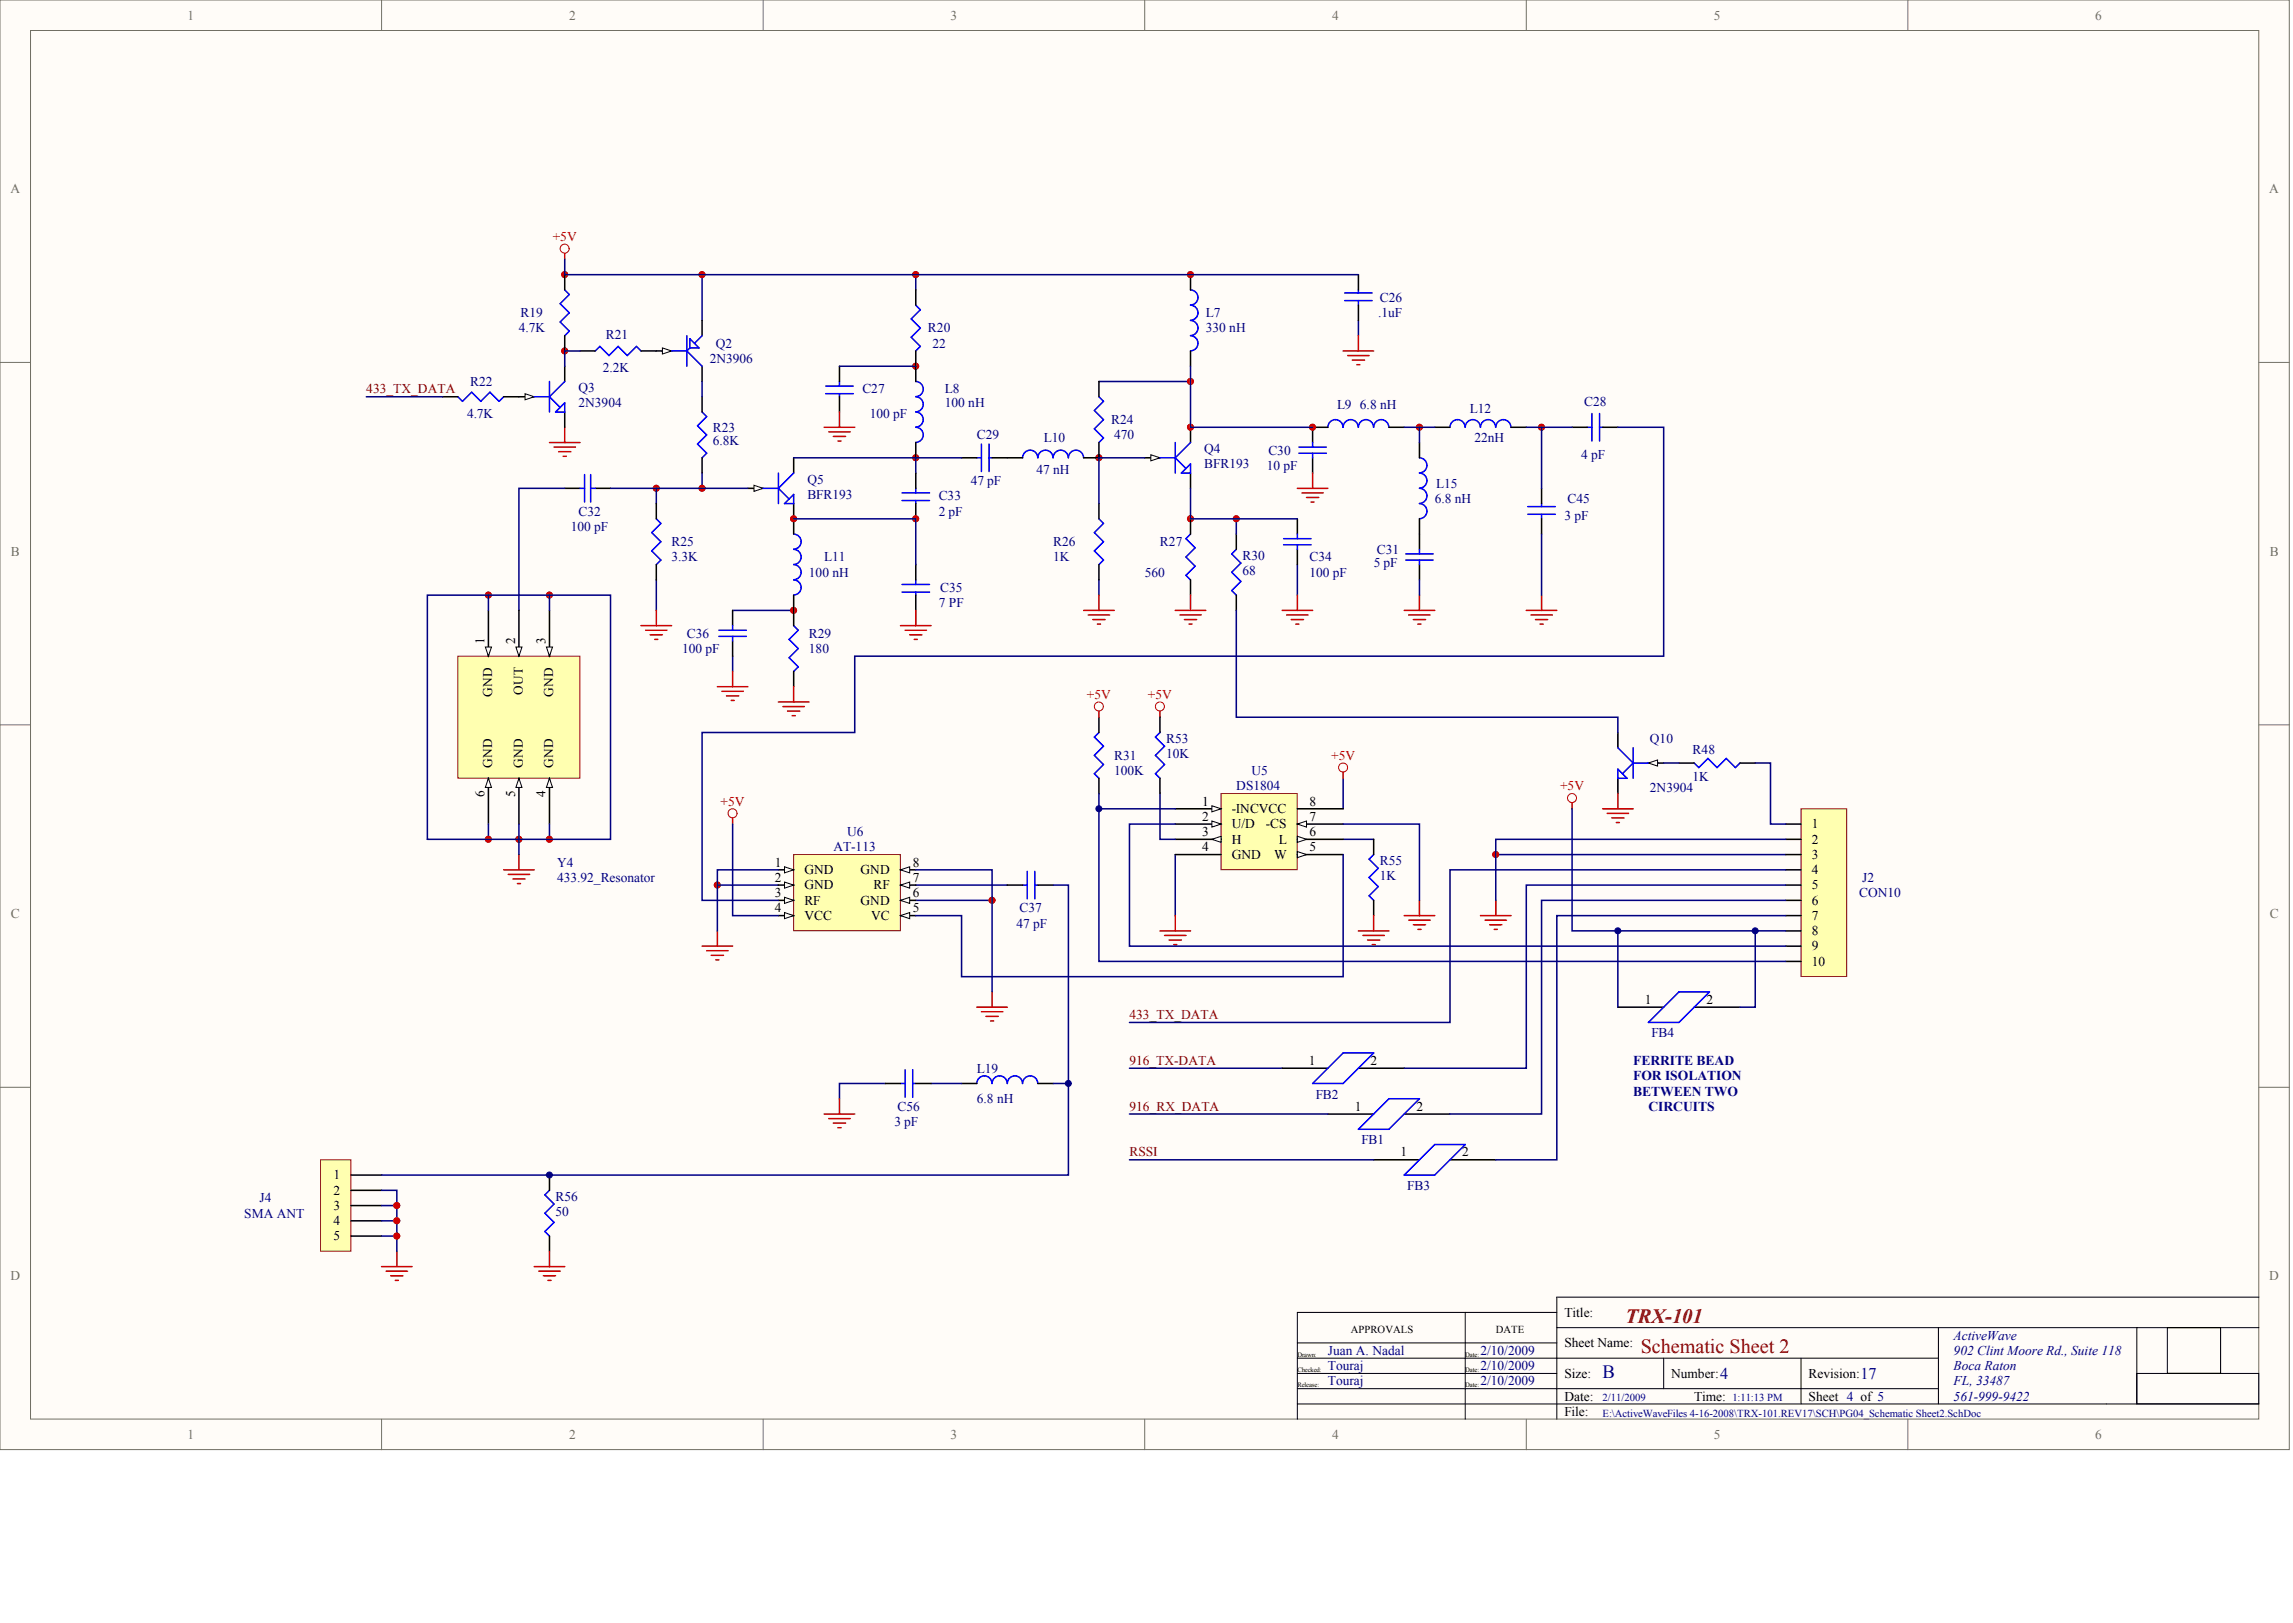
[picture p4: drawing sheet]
<svg xmlns="http://www.w3.org/2000/svg" width="840mm" height="594mm" viewBox="0 0 840 594" stroke-linecap="round" stroke-linejoin="round" font-family="sans-serif">
<defs><g id="words">
<text font-size="7.5" fill="#800000" x="595.2" y="484.3">TRX-101</text>
<text font-size="7.4" fill="#800000" x="600.8" y="495.3">Schematic Sheet 2</text>
<text font-size="6.9" fill="#000080" x="586.8" y="504.4">B</text>
<g font-size="6" fill="#000080">
<text x="629.9" y="504.8">4</text>
<text x="681.3" y="504.8">17</text>
</g>
<g font-size="5" fill="#000080">
<text x="598" y="389.9">FERRITE BEAD</text>
<text x="598" y="395.4">FOR ISOLATION</text>
<text x="598" y="401">BETWEEN TWO</text>
<text x="603.6" y="406.6">CIRCUITS</text>
</g>
<g font-size="4.9" fill="#716f64">
<text x="68.6" y="7.2">1</text>
<text x="208.3" y="7.2">2</text>
<text x="348.1" y="7.2">3</text>
<text x="487.8" y="7.2">4</text>
<text x="627.5" y="7.2">5</text>
<text x="767.2" y="7.2">6</text>
<text x="3.8" y="70.7">A</text>
<text x="830.9" y="70.7">A</text>
<text x="4" y="203.3">B</text>
<text x="831.1" y="203.3">B</text>
<text x="4" y="336">C</text>
<text x="831.1" y="336">C</text>
<text x="3.8" y="468.7">D</text>
<text x="830.9" y="468.7">D</text>
<text x="68.6" y="526.7">1</text>
<text x="208.3" y="526.7">2</text>
<text x="348.1" y="526.7">3</text>
<text x="487.8" y="526.7">4</text>
<text x="627.5" y="526.7">5</text>
<text x="767.2" y="526.7">6</text>
</g>
<g font-size="4.9" fill="#bf0000">
<text x="202.4" y="88.2">+5V</text>
<text x="398" y="255.7">+5V</text>
<text x="420.3" y="255.7">+5V</text>
<text x="487.4" y="278.1">+5V</text>
<text x="571.2" y="289.3">+5V</text>
<text x="263.8" y="294.8">+5V</text>
</g>
<g font-size="4.9" fill="#000080">
<text x="505.2" y="110.5">C26</text>
<text x="190.6" y="116.1">R19</text>
<text x="441.5" y="116.1">L7</text>
<text x="504.7" y="116.1">.1uF</text>
<text x="190" y="121.7">4.7K</text>
<text x="221.9" y="123.9">R21</text>
<text x="339.8" y="121.7">R20</text>
<text x="441.5" y="121.7">330 nH</text>
<text x="262.1" y="127.3">Q2</text>
<text x="341.5" y="127.3">22</text>
<text x="220.8" y="136.2">2.2K</text>
<text x="259.9" y="132.9">2N3906</text>
<text x="172.1" y="141.2">R22</text>
<text x="211.8" y="143.5">Q3</text>
<text x="211.8" y="149">2N3904</text>
<text x="315.8" y="144">C27</text>
<text x="345.9" y="144">L8</text>
<text x="345.9" y="149">100 nH</text>
<text x="489.6" y="149.6">L9</text>
<text x="498" y="149.6">6.8 nH</text>
<text x="580.1" y="148.5">C28</text>
<text x="171" y="153">4.7K</text>
<text x="318.6" y="153">100 pF</text>
<text x="406.9" y="155.2">R24</text>
<text x="538.2" y="151.3">L12</text>
<text x="261" y="158">R23</text>
<text x="357.7" y="160.8">C29</text>
<text x="382.3" y="161.9">L10</text>
<text x="408" y="160.8">470</text>
<text x="539.9" y="161.9">22nH</text>
<text x="261" y="163">6.8K</text>
<text x="441" y="165.8">Q4</text>
<text x="464.4" y="166.4">C30</text>
<text x="379.5" y="173.6">47 nH</text>
<text x="441" y="171.4">BFR193</text>
<text x="463.9" y="172">10 pF</text>
<text x="579" y="168">4 pF</text>
<text x="295.6" y="177">Q5</text>
<text x="355.4" y="177.5">47 pF</text>
<text x="525.9" y="178.7">L15</text>
<text x="295.6" y="182.6">BFR193</text>
<text x="343.7" y="183.1">C33</text>
<text x="525.3" y="184.2">6.8 nH</text>
<text x="574" y="184.2">C45</text>
<text x="211.8" y="188.7">C32</text>
<text x="343.7" y="188.7">2 pF</text>
<text x="572.8" y="190.4">3 pF</text>
<text x="209" y="194.3">100 pF</text>
<text x="245.9" y="199.9">R25</text>
<text x="385.6" y="199.9">R26</text>
<text x="424.7" y="199.9">R27</text>
<text x="504.1" y="202.7">C31</text>
<text x="245.9" y="205.5">3.3K</text>
<text x="301.8" y="205.5">L11</text>
<text x="385.6" y="205.5">1K</text>
<text x="454.9" y="204.9">R30</text>
<text x="479.5" y="205.5">C34</text>
<text x="503" y="207.7">5 pF</text>
<text x="296.2" y="211.1">100 nH</text>
<text x="419.2" y="211.1">560</text>
<text x="454.9" y="210.5">68</text>
<text x="479.5" y="211.1">100 pF</text>
<text x="344.3" y="216.6">C35</text>
<text x="343.7" y="222.2">7 PF</text>
<text x="251.5" y="233.4">C36</text>
<text x="296.2" y="233.4">R29</text>
<text x="249.8" y="239">100 pF</text>
<text x="296.2" y="239">180</text>
<text x="427" y="271.9">R53</text>
<text x="604.1" y="271.9">Q10</text>
<text x="619.8" y="275.9">R48</text>
<text x="408" y="278.1">R31</text>
<text x="427" y="277.5">10K</text>
<text x="408" y="283.7">100K</text>
<text x="458.3" y="283.7">U5</text>
<text x="619.8" y="285.9">1K</text>
<text x="452.7" y="289.3">DS1804</text>
<text x="604.1" y="289.8">2N3904</text>
<text x="305.1" y="311.6">AT-113</text>
<text x="310.2" y="306">U6</text>
<text x="204" y="317.2">Y4</text>
<text x="505.2" y="316.6">R55</text>
<text x="204" y="322.8">433.92_Resonator</text>
<text x="505.2" y="322.2">1K</text>
<text x="681.8" y="322.8">J2</text>
<text x="680.7" y="328.4">CON10</text>
<text x="373.3" y="333.9">C37</text>
<text x="372.2" y="339.5">47 pF</text>
<text x="604.7" y="379.8">FB4</text>
<text x="357.7" y="392.6">L19</text>
<text x="328.6" y="406.6">C56</text>
<text x="357.7" y="403.8">6.8 nH</text>
<text x="481.7" y="402.1">FB2</text>
<text x="327.5" y="412.1">3 pF</text>
<text x="498.5" y="418.9">FB1</text>
<text x="515.3" y="435.6">FB3</text>
<text x="95" y="440.1">J4</text>
<text x="203.4" y="439.5">R56</text>
<text x="89.4" y="445.7">SMA ANT</text>
<text x="203.4" y="445.1">50</text>
<text x="715.4" y="490.4">ActiveWave</text>
<text x="486.2" y="495.9">Juan A. Nadal</text>
<text x="542.1" y="495.9">2/10/2009</text>
<text x="715.4" y="495.9">902 Clint Moore Rd., Suite 118</text>
<text x="486.2" y="501.5">Touraj</text>
<text x="542.1" y="501.5">2/10/2009</text>
<text x="715.4" y="501.5">Boca Raton</text>
<text x="486.2" y="507.1">Touraj</text>
<text x="542.1" y="507.1">2/10/2009</text>
<text x="715.4" y="507.1">FL, 33487</text>
<text x="715.4" y="512.7">561-999-9422</text>
</g>
<g font-size="4.9" fill="#800000">
<text x="134.1" y="144">433_TX_DATA</text>
<text x="413.6" y="373">433_TX_DATA</text>
<text x="413.6" y="389.8">916_TX-DATA</text>
<text x="413.6" y="406.6">916_RX_DATA</text>
<text x="413.6" y="423.3">RSSI</text>
</g>
<g font-size="4.9">
<text x="177.4" y="235.7" transform="rotate(-90 177.4 235.7)">1</text>
<text x="188.6" y="235.7" transform="rotate(-90 188.6 235.7)">2</text>
<text x="199.8" y="235.7" transform="rotate(-90 199.8 235.7)">3</text>
<text x="180.2" y="255" transform="rotate(-90 180.2 255)">GND</text>
<text x="191.4" y="254.4" transform="rotate(-90 191.4 254.4)">OUT</text>
<text x="202.6" y="255" transform="rotate(-90 202.6 255)">GND</text>
<text x="180.2" y="281" transform="rotate(-90 180.2 281)">GND</text>
<text x="191.4" y="281" transform="rotate(-90 191.4 281)">GND</text>
<text x="202.6" y="281" transform="rotate(-90 202.6 281)">GND</text>
<text x="177.4" y="291.9" transform="rotate(-90 177.4 291.9)">6</text>
<text x="188.6" y="291.9" transform="rotate(-90 188.6 291.9)">5</text>
<text x="199.8" y="291.9" transform="rotate(-90 199.8 291.9)">4</text>
<text x="440.2" y="294.8">1</text>
<text x="451" y="297.6">-INCVCC</text>
<text x="479.5" y="294.8">8</text>
<text x="440.2" y="300.4">2</text>
<text x="451" y="303.2">U/D</text>
<text x="463.5" y="303.2">-CS</text>
<text x="479.5" y="300.4">7</text>
<text x="663.4" y="303.2">1</text>
<text x="440.2" y="306">3</text>
<text x="440.2" y="311.6">4</text>
<text x="451" y="308.8">H</text>
<text x="468.2" y="308.8">L</text>
<text x="479.5" y="311.6">5</text>
<text x="479.5" y="306">6</text>
<text x="663.4" y="308.8">2</text>
<text x="283.7" y="317.2">1</text>
<text x="334.2" y="317.2">8</text>
<text x="451" y="314.4">GND</text>
<text x="466.5" y="314.4">W</text>
<text x="663.4" y="314.4">3</text>
<text x="283.7" y="322.8">2</text>
<text x="294.5" y="320">GND</text>
<text x="315.1" y="320">GND</text>
<text x="334.2" y="322.8">7</text>
<text x="663.4" y="320">4</text>
<text x="283.7" y="328.4">3</text>
<text x="294.5" y="325.6">GND</text>
<text x="319.9" y="325.6">RF</text>
<text x="334.2" y="328.4">6</text>
<text x="663.4" y="325.6">5</text>
<text x="283.7" y="333.9">4</text>
<text x="294.5" y="331.2">RF</text>
<text x="315.1" y="331.2">GND</text>
<text x="334.2" y="333.9">5</text>
<text x="663.4" y="331.2">6</text>
<text x="294.5" y="336.7">VCC</text>
<text x="318.9" y="336.7">VC</text>
<text x="663.4" y="336.7">7</text>
<text x="663.4" y="342.3">8</text>
<text x="663.4" y="347.9">9</text>
<text x="663.4" y="353.5">10</text>
<text x="602.2" y="367.5">1</text>
<text x="624.8" y="367.5">2</text>
<text x="479.3" y="389.8">1</text>
<text x="501.9" y="389.8">2</text>
<text x="496.1" y="406.6">1</text>
<text x="518.6" y="406.6">2</text>
<text x="512.8" y="423.3">1</text>
<text x="535.4" y="423.3">2</text>
<text x="122.2" y="431.7">1</text>
<text x="122.2" y="437.3">2</text>
<text x="122.2" y="442.9">3</text>
<text x="122.2" y="448.5">4</text>
<text x="122.2" y="454">5</text>
<text x="572.8" y="482">Title:</text>
<text x="572.8" y="493.1">Sheet Name:</text>
<text x="572.8" y="504.3">Size:</text>
<text x="612" y="504.3">Number:</text>
<text x="662.3" y="504.3">Revision:</text>
<text x="572.8" y="512.7">Date:</text>
<text x="620.3" y="512.7">Time:</text>
<text x="662.3" y="512.7">Sheet 4 of 5</text>
<text x="572.8" y="518.3">File:</text>
</g>
<g font-size="3.9">
<text x="494.6" y="487.8">APPROVALS</text>
<text x="547.7" y="487.8">DATE</text>
</g>
<g font-size="3.9" fill="#000080">
<text x="586.8" y="512.9">2/11/2009</text>
<text x="634.3" y="512.9">1:11:13 PM</text>
<text x="586.8" y="518.5">E:\ActiveWaveFiles 4-16-2008\TRX-101.REV17\SCH\PG04_Schematic Sheet2.SchDoc</text>
</g>
<g font-size="2.5">
<text x="475" y="496.6">Drawn:</text>
<text x="536.5" y="496.6">Date:</text>
<text x="475" y="502.2">Checked:</text>
<text x="536.5" y="502.2">Date:</text>
<text x="475" y="507.8">Release:</text>
<text x="536.5" y="507.8">Date:</text>
</g>
</g></defs>
<g fill="#fffcf8" stroke="#716f64" stroke-width=".37">
<path d="M0 0h838.3v530.6h-838.3z"/>
<path d="M11.2 11.2h815.9v508.2h-815.9z"/>
</g>
<g fill="none" stroke="#716f64" stroke-width=".37">
<path d="M139.7 0v11.2M279.4 0v11.2M419.2 0v11.2M558.9 0v11.2M698.6 0v11.2M0 132.7h11.2M827.1 132.7h11.2M0 265.3h11.2M827.1 265.3h11.2M0 398h11.2M827.1 398h11.2M139.7 519.5v11.2"/>
<path d="M279.4 519.5v11.2M419.2 519.5v11.2M558.9 519.5v11.2M698.6 519.5v11.2"/>
</g>
<g fill="#000080" stroke="#000080" stroke-width=".37">
<circle cx="145.3" cy="452.4" r="1.09"/>
<circle cx="145.3" cy="446.8" r="1.09"/>
<circle cx="145.3" cy="441.3" r="1.09"/>
<circle cx="178.8" cy="307.2" r="1.09"/>
<circle cx="178.8" cy="217.8" r="1.09"/>
<circle cx="190" cy="307.2" r="1.09"/>
<circle cx="201.2" cy="307.2" r="1.09"/>
<circle cx="201.2" cy="217.8" r="1.09"/>
<circle cx="206.8" cy="128.4" r="1.09"/>
<circle cx="206.8" cy="100.5" r="1.09"/>
<circle cx="240.3" cy="178.7" r="1.09"/>
<circle cx="257.1" cy="178.7" r="1.09"/>
<circle cx="257.1" cy="100.5" r="1.09"/>
<circle cx="262.6" cy="324" r="1.09"/>
<circle cx="290.6" cy="223.4" r="1.09"/>
<circle cx="290.6" cy="189.9" r="1.09"/>
<circle cx="335.3" cy="189.9" r="1.09"/>
<circle cx="335.3" cy="167.5" r="1.09"/>
<circle cx="335.3" cy="134" r="1.09"/>
<circle cx="335.3" cy="100.5" r="1.09"/>
<circle cx="363.2" cy="329.5" r="1.09"/>
<circle cx="402.4" cy="167.5" r="1.09"/>
<circle cx="435.9" cy="189.9" r="1.09"/>
<circle cx="435.9" cy="156.4" r="1.09"/>
<circle cx="435.9" cy="139.6" r="1.09"/>
<circle cx="435.9" cy="100.5" r="1.09"/>
<circle cx="452.7" cy="189.9" r="1.09"/>
<circle cx="480.6" cy="156.4" r="1.09"/>
<circle cx="519.7" cy="156.4" r="1.09"/>
<circle cx="547.7" cy="312.8" r="1.09"/>
<circle cx="564.4" cy="156.4" r="1.09"/>
</g>
<g fill="none" stroke="#000" stroke-width=".37">
<path d="M827.1 474.8h-257v11.2M475 497.1h234.8M475 491.6h95.1M536.5 480.4v39.1M570.1 480.4h-95.1v39.1M609.2 497.1v11.2M659.5 497.1v16.8M709.8 486v27.9M782.4 486h-212.3v33.5M793.6 486h19.5v16.7h-19.5zM827.1 486h-44.7v27.9M475 513.9h352.1"/>
<path d="M475 508.3h234.8M475 502.7h95.1M782.4 502.7h44.7v11.1h-44.7z"/>
</g>
<g fill="none" stroke="#000080" stroke-width=".56">
<path d="M257.1 100.5v16.8M335.3 100.5v5.6M497.4 117.3v5.6M402.4 139.6h33.5M240.3 178.7v5.6M257.1 173.2v5.5M335.3 167.6v5.6M240.3 212.3v11.1M402.4 212.3v5.5M475 206.7v11.1M268.3 223.4h22.3M268.3 240.2v5.6"/>
<path d="M491.8 284.9v11.1M430.3 312.8v22.4M491.8 307.2h11.2M547.7 312.8h106.2M262.7 324h22.3M335.3 324h33.6M335.3 329.6h28"/>
</g>
<g fill="#f00" stroke="#f00" stroke-width=".37">
<circle cx="206.8" cy="128.4" r="1.09"/>
<circle cx="240.3" cy="178.7" r="1.09"/>
<circle cx="290.6" cy="223.4" r="1.09"/>
<circle cx="335.3" cy="167.5" r="1.09"/>
<circle cx="257.1" cy="178.7" r="1.09"/>
<circle cx="435.9" cy="189.9" r="1.09"/>
<circle cx="402.4" cy="167.5" r="1.09"/>
<circle cx="435.9" cy="139.6" r="1.09"/>
<circle cx="257.1" cy="100.5" r="1.09"/>
<circle cx="547.7" cy="312.8" r="1.09"/>
<circle cx="262.6" cy="324" r="1.09"/>
<circle cx="206.8" cy="100.5" r="1.09"/>
<circle cx="363.2" cy="329.5" r="1.09"/>
<circle cx="335.3" cy="134" r="1.09"/>
</g>
<g fill="none" stroke="#00f" stroke-width=".56">
<path d="M206.8 106.1l1.7 1.7-3.4 3.4 3.4 3.3-3.4 3.4 3.4 3.3-1.7 1.7M335.3 111.7l1.7 1.7-3.4 3.3 3.4 3.4-3.4 3.3 3.4 3.4-1.7 1.7M492.4 110h10M492.4 107.2h10M497.4 106.1v1.1M497.4 110v1.7M307.4 139.6v1.7M335.3 139.6a2.77 2.77 0 0 1 2.8 2.8 2.77 2.77 0 0 1-2.8 2.8 2.79 2.79 0 0 1 2.8 2.8 2.79 2.79 0 0 1-2.8 2.8M167.7 145.2l1.6 1.7 3.4-3.3 3.3 3.3 3.4-3.3 3.4 3.3 1.6-1.7M257.1 150.8l1.7 1.7-3.4 3.3 3.4 3.4-3.4 3.3 3.4 3.4-1.7 1.7M302.4 141.3h10M302.4 144.1h10"/>
<path d="M307.4 144.1v1.1M335.3 150.8a2.77 2.77 0 0 1 2.8 2.8 2.77 2.77 0 0 1-2.8 2.7M335.3 156.4a2.77 2.77 0 0 1 2.8 2.8 2.77 2.77 0 0 1-2.8 2.7M491.8 156.4a2.77 2.77 0 0 0-2.8-2.8 2.77 2.77 0 0 0-2.8 2.8M497.3 156.4a2.77 2.77 0 0 0-2.7-2.8 2.77 2.77 0 0 0-2.8 2.8M502.9 156.4a2.77 2.77 0 0 0-2.7-2.8 2.77 2.77 0 0 0-2.8 2.8M508.5 156.4a2.77 2.77 0 0 0-2.7-2.8 2.77 2.77 0 0 0-2.8 2.8M357.7 167.6h1.7M359.4 162.5v10.1M362.2 167.6h1.1M362.2 162.5v10.1M475.6 165.9h10.1"/>
<path d="M475.6 163.7h10.1M480.6 162v1.7M480.6 165.9v1.7M240.3 189.9l1.7 1.7-3.4 3.3 3.4 3.4-3.4 3.3 3.4 3.4-1.7 1.7M435.9 195.5l-1.7 1.7 3.4 3.3-3.4 3.4 3.4 3.3-3.4 3.4 1.7 1.7M470 199.4h10.1M470 197.2h10.1M475 195.5v1.7M475 199.4v1.7M452.7 201.1l-1.7 1.7 3.4 3.3-3.4 3.4 3.4 3.3-3.4 3.4 1.7 1.6M263.2 232.9h10.1M263.2 230.7h10.1"/>
<path d="M268.3 229v1.7M268.3 232.9v1.7M402.4 268.1l-1.7 1.7 3.4 3.3-3.4 3.4 3.4 3.4-3.4 3.3 1.7 1.7M376.1 319v10M378.9 319v10M374.4 324h1.7M378.9 324h1.1"/>
</g>
<g fill="none" stroke="#000" stroke-width=".56">
<path d="M206.8 100.5v5.6M335.3 106.1v5.6M497.4 100.5v5.6M497.4 111.7v5.6M206.8 122.9v5.6M307.4 134.1v5.5M335.3 128.5v11.1M162.1 145.2h5.6M184.4 145.2h5.6M257.1 145.2v5.6M307.4 145.2v5.6M486.2 156.4h-5.6v5.6"/>
<path d="M508.6 156.4h5.6M257.1 167.6v5.6M335.3 162v5.6M352.1 167.6h5.6M363.3 167.6h5.6M480.6 167.6v5.6M240.3 184.3v5.6M435.9 189.9v5.6M452.7 195.5v5.6M475 189.9v5.6M240.3 206.7v5.6M435.9 212.3v5.5"/>
<path d="M452.7 217.8v5.6M475 201.1v5.6M268.3 223.4v5.6M268.3 234.6v5.6M402.4 262.5v5.6M402.4 284.9v5.6M368.9 324h5.5M380 324h5.6"/>
</g>
<path d="M290.6 312.8h39.1v27.9h-39.1z" fill="#ffffb0" stroke="#800000" stroke-width=".37"/>
<path d="M285 318.4h5.6" fill="none" stroke="#000" stroke-width=".56"/>
<path d="M287.3 317.3l3.3 1.1-3.3 1.1z" fill="#fffcf8" stroke="#000" stroke-width=".37"/>
<path d="M285 324h5.6" fill="none" stroke="#000" stroke-width=".56"/>
<path d="M287.3 322.9l3.3 1.1-3.3 1.1z" fill="#fffcf8" stroke="#000" stroke-width=".37"/>
<path d="M285 329.6h5.6" fill="none" stroke="#000" stroke-width=".56"/>
<path d="M287.3 328.4l3.3 1.2-3.3 1.1z" fill="#fffcf8" stroke="#000" stroke-width=".37"/>
<path d="M285 335.2h5.6" fill="none" stroke="#000" stroke-width=".56"/>
<path d="M287.3 334l3.3 1.2-3.3 1.1z" fill="#fffcf8" stroke="#000" stroke-width=".37"/>
<path d="M329.7 335.2h5.6" fill="none" stroke="#000" stroke-width=".56"/>
<path d="M329.7 335.2l3.4-1.2v2.3z" fill="#fffcf8" stroke="#000" stroke-width=".37"/>
<path d="M329.7 329.6h5.6" fill="none" stroke="#000" stroke-width=".56"/>
<path d="M329.7 329.6l3.4-1.2v2.3z" fill="#fffcf8" stroke="#000" stroke-width=".37"/>
<path d="M329.7 324h5.6" fill="none" stroke="#000" stroke-width=".56"/>
<path d="M329.7 324l3.4-1.1v2.2z" fill="#fffcf8" stroke="#000" stroke-width=".37"/>
<path d="M329.7 318.4h5.6" fill="none" stroke="#000" stroke-width=".56"/>
<path d="M329.7 318.4l3.4-1.1v2.2z" fill="#fffcf8" stroke="#000" stroke-width=".37"/>
<path d="M447.1 290.5h27.9v27.8h-27.9z" fill="#ffffb0" stroke="#800000" stroke-width=".37"/>
<path d="M430.3 296h16.8" fill="none" stroke="#000" stroke-width=".56"/>
<path d="M443.7 294.9l3.4 1.1-3.4 1.2z" fill="#fffcf8" stroke="#000" stroke-width=".37"/>
<path d="M430.3 301.6h16.8" fill="none" stroke="#000" stroke-width=".56"/>
<path d="M443.7 300.5l3.4 1.1-3.4 1.2z" fill="#fffcf8" stroke="#000" stroke-width=".37"/>
<path d="M430.3 307.2h16.8" fill="none" stroke="#000" stroke-width=".56"/>
<path d="M443.7 307.2l3.4-1.1v2.2z" fill="#fffcf8" stroke="#000" stroke-width=".37"/>
<path d="M430.3 312.8h16.8M475 312.8h16.8" fill="none" stroke="#000" stroke-width=".56"/>
<path d="M475 311.7l3.4 1.1-3.4 1.1z" fill="#fffcf8" stroke="#000" stroke-width=".37"/>
<path d="M475 307.2h16.8" fill="none" stroke="#000" stroke-width=".56"/>
<path d="M475 306.1l3.4 1.1-3.4 1.1z" fill="#fffcf8" stroke="#000" stroke-width=".37"/>
<path d="M475 301.6h16.8" fill="none" stroke="#000" stroke-width=".56"/>
<path d="M475 301.6l3.4-1.1v2.3z" fill="#fffcf8" stroke="#000" stroke-width=".37"/>
<path d="M206.8 178.7h5.6M218 178.7h5.5M290.6 189.9v5.6M290.6 217.8v5.6M475 296h16.8" fill="none" stroke="#000" stroke-width=".56"/>
<path d="M212.4 178.7h1.6M214 173.7v10.1M216.3 178.7h1.7M216.3 173.7v10.1M290.6 195.5a2.77 2.77 0 0 1 2.8 2.8 2.77 2.77 0 0 1-2.8 2.7M290.6 201.1a2.77 2.77 0 0 1 2.8 2.8 2.77 2.77 0 0 1-2.8 2.7M290.6 206.7a2.77 2.77 0 0 1 2.8 2.7 2.77 2.77 0 0 1-2.8 2.8M290.6 212.3a2.77 2.77 0 0 1 2.8 2.7 2.77 2.77 0 0 1-2.8 2.8" fill="none" stroke="#00f" stroke-width=".56"/>
<path d="M659.5 296h16.7v61.4h-16.7z" fill="#ffffb0" stroke="#800000" stroke-width=".37"/>
<g fill="none" stroke="#000" stroke-width=".56">
<path d="M435.9 100.5v5.6M212.4 128.5h5.6M234.7 128.5h5.6M402.4 139.6v5.6M435.9 128.5v5.6M575.6 156.4h5.6M586.8 156.4h5.6M273.8 178.7h5.6M335.3 173.2v5.5M368.9 167.6h5.5M402.4 162v5.6h-5.6M335.3 184.3v5.6"/>
<path d="M402.4 184.3v5.6M519.8 195.5v5.6M335.3 206.7v5.6M335.3 217.8v5.6M402.4 206.7v5.6M519.8 206.7v5.6M290.6 223.4v5.6M290.6 245.8v5.6M653.9 301.6h5.6M653.9 307.2h5.6M653.9 312.8h5.6M653.9 318.4h5.6"/>
<path d="M653.9 324h5.6M653.9 329.6h5.6M653.9 335.2h5.6M653.9 340.7h5.6M653.9 346.3h5.6M653.9 351.9h5.6"/>
</g>
<g fill="none" stroke="#00f" stroke-width=".56">
<path d="M435.9 106.1a2.77 2.77 0 0 1 2.8 2.8 2.77 2.77 0 0 1-2.8 2.8 2.79 2.79 0 0 1 2.8 2.7 2.79 2.79 0 0 1-2.8 2.8 2.79 2.79 0 0 1 2.8 2.8 2.79 2.79 0 0 1-2.8 2.8 2.79 2.79 0 0 1 2.8 2.8 2.79 2.79 0 0 1-2.8 2.8M218 128.5l1.6-1.7 3.4 3.3 3.3-3.3 3.4 3.3 3.4-3.3 1.6 1.7M402.4 145.2l1.7 1.7-3.4 3.4 3.4 3.3-3.4 3.4 3.4 3.3-1.7 1.7M581.2 156.4h1.7M582.9 151.4v10M585.7 156.4h1.1M585.7 151.4v10M335.3 178.7v1.7M380 167.6a2.77 2.77 0 0 0-2.8-2.8 2.77 2.77 0 0 0-2.8 2.8M385.6 167.6a2.77 2.77 0 0 0-2.8-2.8 2.77 2.77 0 0 0-2.8 2.8M391.2 167.6a2.77 2.77 0 0 0-2.8-2.8 2.77 2.77 0 0 0-2.8 2.8M396.7 167.6a2.77 2.77 0 0 0-2.7-2.8 2.77 2.77 0 0 0-2.8 2.8"/>
<path d="M330.3 180.4h10.1M330.3 183.2h10.1M335.3 183.2v1.1M402.4 189.9l1.7 1.7-3.4 3.3 3.4 3.4-3.4 3.3 3.4 3.4-1.7 1.7M330.3 213.9h10.1M330.3 216.7h10.1M335.3 212.3v1.6M335.3 216.7v1.1M514.7 205h10.1M514.7 202.8h10.1M519.8 201.1v1.7M519.8 205v1.7"/>
<path d="M290.6 229l1.7 1.7-3.4 3.3 3.4 3.4-3.4 3.3 3.4 3.4-1.7 1.7"/>
</g>
<g fill="none" stroke="#bf0000" stroke-width=".56">
<path d="M491.8 128.5h11.2M493.5 130.1h7.8M495.2 131.8h4.4M496.8 133.5h1.2M497.4 122.9v5.6M206.8 156.4v5.6M301.8 156.4h11.2M303.5 158.1h7.8M305.1 159.8h4.5M307.4 150.8v5.6M201.2 162h11.2M202.9 163.7h7.8"/>
<path d="M204.5 165.3h4.5M206.2 167h1.1M306.8 161.4h1.1M475 178.7h11.2M480.6 173.2v5.5M476.7 180.4h7.8M478.4 182.1h4.5M480.1 183.8h1.1M402.4 217.8v5.6M435.9 217.8v5.6M475 217.8v5.6M519.8 217.8v5.6"/>
<path d="M234.7 229h11.2M236.4 230.7h7.8M238.1 232.4h4.5M239.8 234h1.1M240.3 223.4v5.6M329.7 229h11.2M331.4 230.7h7.8M333.1 232.4h4.5M334.8 234h1.1M335.3 223.4v5.6M396.8 223.4h11.2M398.5 225.1h7.8"/>
<path d="M400.2 226.8h4.4M401.8 228.5h1.1M430.3 223.4h11.2M432 225.1h7.8M433.7 226.8h4.5M435.4 228.5h1.1M469.5 223.4h11.1M471.1 225.1h7.9M472.8 226.8h4.5M474.5 228.5h1.1M514.2 223.4h11.1M515.8 225.1h7.9"/>
<path d="M517.5 226.8h4.5M519.2 228.5h1.1M262.7 251.4h11.1M264.3 253h7.9M266 254.7h4.5M267.7 256.4h1.1M268.3 245.8v5.6M285 256.9h11.2M286.7 258.6h7.8M290.6 251.4v5.5M288.4 260.3h4.4M290.1 262h1.1"/>
<path d="M430.3 335.2v5.5M514.2 335.2h11.1M515.8 336.8h7.9M517.5 338.5h4.5M519.8 329.6v5.6M542.1 335.2h11.2M543.8 336.8h7.8M545.5 338.5h4.4M547.7 329.6v5.6M257.1 346.3h11.2M258.8 348h7.8M260.4 349.7h4.5"/>
<path d="M262.1 351.4h1.1M262.7 340.7v5.6M424.7 340.7h11.2M426.4 342.4h7.8M428.1 344.1h4.5M429.8 345.8h1.1M519.2 340.2h1.1M547.1 340.2h1.2M357.7 368.7h11.2M359.4 370.3h7.8M361 372h4.5M362.7 373.7h1.1"/>
<path d="M363.3 363.1v5.6"/>
</g>
<g fill="#f00" stroke="#f00" stroke-width=".37">
<circle cx="335.3" cy="100.5" r="1.09"/>
<circle cx="335.3" cy="189.9" r="1.09"/>
<circle cx="480.6" cy="156.4" r="1.09"/>
</g>
<path d="M276.1 177.6l3.3 1.1-3.3 1.2z" fill="#fffcf8" stroke="#000" stroke-width=".37"/>
<path d="M190 145.2h5.6M290.6 167.6v5.6M290.6 184.3v5.6" fill="none" stroke="#000" stroke-width=".56"/>
<path d="M279.4 178.7h5.6M285 178.7l3.9 4M285 173.2v11.1M290.6 173.2l-5.6 5.5M287.3 184.3l3.3-3.3v3.3z" fill="none" stroke="#00f" stroke-width=".56"/>
<circle cx="290.6" cy="189.9" r="1.09" fill="#f00" stroke="#f00" stroke-width=".37"/>
<path d="M192.3 144.1l3.3 1.1-3.3 1.1z" fill="#fffcf8" stroke="#000" stroke-width=".37"/>
<path d="M206.8 134.1v5.5M240.3 128.5h5.6M206.8 150.8v5.6" fill="none" stroke="#000" stroke-width=".56"/>
<path d="M201.2 139.6v11.2M206.8 139.6l-5.6 5.6M195.6 145.2h5.6M201.2 145.2l3.9 3.9M203.4 150.8l3.4-3.3v3.3z" fill="none" stroke="#00f" stroke-width=".56"/>
<path d="M242.6 127.4l3.3 1.1-3.3 1.1z" fill="#fffcf8" stroke="#000" stroke-width=".37"/>
<path d="M257.1 117.3v5.6M257.1 134.1v5.5M419.2 167.6h5.5" fill="none" stroke="#000" stroke-width=".56"/>
<path d="M245.9 128.5h5.6M251.5 122.9v11.2M251.5 128.5l5.6 5.6M252.6 124l3.4 3.4h-3.4zM252.6 127.4l-1.1 1.1M257.1 122.9l-2.8 2.8" fill="none" stroke="#00f" stroke-width=".56"/>
<path d="M257.1 139.6v5.6" fill="none" stroke="#000080" stroke-width=".56"/>
<path d="M421.4 166.5l3.3 1.1-3.3 1.1z" fill="#fffcf8" stroke="#000" stroke-width=".37"/>
<path d="M435.9 156.4v5.6M435.9 173.2v5.5" fill="none" stroke="#000" stroke-width=".56"/>
<path d="M424.7 167.6h5.6M430.3 167.6l3.9 3.9M430.3 162v11.2M432.6 173.2l3.3-3.4v3.4zM435.9 162l-5.6 5.6" fill="none" stroke="#00f" stroke-width=".56"/>
<circle cx="435.9" cy="156.4" r="1.09" fill="#f00" stroke="#f00" stroke-width=".37"/>
<path d="M134.1 145.2h28M206.8 178.7h-16.8v44.7" fill="none" stroke="#000080" stroke-width=".56"/>
<g fill="none" stroke="#bf0000" stroke-width=".37">
<circle cx="206.8" cy="91" r="1.65"/>
<circle cx="402.4" cy="258.6" r="1.65"/>
<circle cx="424.7" cy="258.6" r="1.65"/>
<circle cx="268.2" cy="297.7" r="1.65"/>
<circle cx="491.8" cy="280.9" r="1.65"/>
<circle cx="575.6" cy="292.1" r="1.65"/>
</g>
<path d="M206.8 92.7v2.3M402.4 260.3v2.2M424.7 260.3v2.2M268.3 299.4v2.2M491.8 282.6v2.3M575.6 293.8v2.2M145.3 458v5.6M139.7 463.6h11.2M141.4 465.3h7.8M143.1 467h4.4M144.7 468.7h1.2" fill="none" stroke="#bf0000" stroke-width=".56"/>
<path d="M117.4 424.5h11.1v33.5h-11.1z" fill="#ffffb0" stroke="#800000" stroke-width=".37"/>
<path d="M603.6 279.3h5.6M614.8 279.3h5.5M637.1 279.3h5.6M128.5 430.1h11.2M128.5 435.7h11.2M128.5 441.3h11.2M128.5 446.9h11.2M128.5 452.5h11.2" fill="none" stroke="#000" stroke-width=".56"/>
<path d="M452.7 189.9v5.6M139.7 435.7h5.6v22.3M139.7 441.3h5.6M139.7 446.9h5.6M139.7 452.5h5.6" fill="none" stroke="#000080" stroke-width=".56"/>
<g fill="#f00" stroke="#f00" stroke-width=".37">
<circle cx="435.9" cy="100.5" r="1.09"/>
<circle cx="452.7" cy="189.9" r="1.09"/>
</g>
<path d="M620.3 279.3l1.7 1.7 3.4-3.4 3.3 3.4 3.4-3.4 3.3 3.4 1.7-1.7" fill="none" stroke="#00f" stroke-width=".56"/>
<path d="M603.6 279.3l3.3-1.1v2.2z" fill="#fffcf8" stroke="#000" stroke-width=".37"/>
<path d="M525.3 156.4h5.6M553.3 156.4h5.6M519.8 162v5.6M564.5 178.7v5.6M519.8 189.9v5.6M564.5 189.9v5.6M592.4 268.1v5.6M592.4 284.9v5.6" fill="none" stroke="#000" stroke-width=".56"/>
<g fill="none" stroke="#00f" stroke-width=".56">
<path d="M536.5 156.4a2.77 2.77 0 0 0-2.8-2.8 2.77 2.77 0 0 0-2.8 2.8M542.1 156.4a2.77 2.77 0 0 0-2.8-2.8 2.77 2.77 0 0 0-2.8 2.8M547.6 156.4a2.77 2.77 0 0 0-2.7-2.8 2.77 2.77 0 0 0-2.8 2.8M553.2 156.4a2.77 2.77 0 0 0-2.7-2.8 2.77 2.77 0 0 0-2.8 2.8M519.8 167.6a2.77 2.77 0 0 1 2.7 2.7 2.77 2.77 0 0 1-2.7 2.8M519.8 173.2a2.77 2.77 0 0 1 2.7 2.7 2.77 2.77 0 0 1-2.7 2.8M519.8 178.7a2.77 2.77 0 0 1 2.7 2.8 2.77 2.77 0 0 1-2.7 2.8M519.8 184.3a2.77 2.77 0 0 1 2.7 2.8 2.77 2.77 0 0 1-2.7 2.8M559.4 188.2h10.1M559.4 185.4h10.1M564.5 184.3v1.1M564.5 188.2v1.7"/>
<path d="M592.4 273.7l5.6 5.6M598 279.3l-3.9 3.9M598 273.7v11.2M598 279.3h5.6M592.4 281.5l3.4 3.4h-3.4z"/>
</g>
<g fill="none" stroke="#bf0000" stroke-width=".56">
<path d="M564.5 217.8v5.6M558.9 223.4h11.2M560.6 225.1h7.8M562.2 226.8h4.5M563.9 228.5h1.1M586.8 296h11.2M588.5 297.7h7.8M590.2 299.4h4.4M592.4 290.5v5.5M184.4 318.4h11.2M190 312.8v5.6M591.8 301.1h1.2"/>
<path d="M186.1 320.1h7.8M187.8 321.7h4.5M189.5 323.4h1.1"/>
</g>
<path d="M564.5 195.5v22.3M519.8 212.3v5.5M452.7 223.4v39.1h139.7v5.6M609.2 279.3h5.6M642.7 279.3h5.6v22.3h5.6" fill="none" stroke="#000080" stroke-width=".56"/>
<g fill="#f00" stroke="#f00" stroke-width=".37">
<circle cx="519.7" cy="156.4" r="1.09"/>
<circle cx="564.4" cy="156.4" r="1.09"/>
</g>
<path d="M167.7 240.2h44.6v44.6h-44.6z" fill="#ffffb0" stroke="#800000" stroke-width=".37"/>
<path d="M178.8 223.4v16.8" fill="none" stroke="#000" stroke-width=".56"/>
<path d="M177.7 236.8h2.3l-1.2 3.4z" fill="#fffcf8" stroke="#000" stroke-width=".37"/>
<path d="M190 223.4v16.8" fill="none" stroke="#000" stroke-width=".56"/>
<path d="M188.9 236.8h2.2l-1.1 3.4z" fill="#fffcf8" stroke="#000" stroke-width=".37"/>
<path d="M201.2 223.4v16.8" fill="none" stroke="#000" stroke-width=".56"/>
<path d="M200.1 236.8h2.2l-1.1 3.4z" fill="#fffcf8" stroke="#000" stroke-width=".37"/>
<path d="M201.2 284.9v16.7" fill="none" stroke="#000" stroke-width=".56"/>
<path d="M201.2 284.9l1.1 3.3h-2.2z" fill="#fffcf8" stroke="#000" stroke-width=".37"/>
<path d="M190 284.9v16.7" fill="none" stroke="#000" stroke-width=".56"/>
<path d="M190 284.9l1.1 3.3h-2.2z" fill="#fffcf8" stroke="#000" stroke-width=".37"/>
<path d="M178.8 284.9v16.7" fill="none" stroke="#000" stroke-width=".56"/>
<path d="M178.8 284.9l1.2 3.3h-2.3z" fill="#fffcf8" stroke="#000" stroke-width=".37"/>
<g fill="none" stroke="#000080" stroke-width=".56">
<path d="M206.8 95v5.5h290.6M212.4 128.5h-5.6v5.6M307.4 134.1h27.9M435.9 134.1v22.3h44.7M514.2 156.4h11.1M519.8 156.4v5.6M558.9 156.4h16.7M564.5 156.4v22.3M592.4 156.4h16.8v83.8h-296.2v27.9h-55.9v61.5h27.9M223.5 178.7h50.3M290.6 167.6h61.5M419.2 167.6h-16.8v16.7"/>
<path d="M435.9 178.7v11.2h39.1M290.6 189.9h44.7v16.8M156.5 217.8h67v89.4h-67zM178.8 217.8v5.6M201.2 217.8v5.6M402.4 290.5v5.5M424.7 290.5v16.7h5.6M430.3 296h-27.9v55.9h251.5M575.6 296v44.7h78.3M178.8 301.6v5.6M190 301.6v11.2M201.2 301.6v5.6"/>
<path d="M268.3 301.6v33.6h16.7M285 318.4h-22.3v22.3M335.3 318.4h28v44.7M430.3 301.6h-16.7v44.7h240.3M491.8 312.8v44.7h-139.7v-22.3h-16.8M491.8 301.6h28v28M653.9 318.4h-123v55.9h-117.3M653.9 307.2h-106.2v22.4M385.6 324h5.6v106.1h-251.5M653.9 324h-95v67h-44.7M653.9 335.2h-83.8v89.3h-22.4M653.9 329.6h-89.4v78.2h-33.6"/>
<path d="M592.4 340.7v28M642.7 340.7v28h-5.6M324.1 396.6h-16.7v5.6M340.9 396.6h11.2M385.6 396.6h5.6M413.6 391h55.9M413.6 407.8h72.6M413.6 424.5h89.4"/>
</g>
<g fill="#f00" stroke="#f00" stroke-width=".37">
<circle cx="178.8" cy="217.8" r="1.09"/>
<circle cx="201.2" cy="217.8" r="1.09"/>
<circle cx="178.8" cy="307.2" r="1.09"/>
<circle cx="201.2" cy="307.2" r="1.09"/>
<circle cx="190" cy="307.2" r="1.09"/>
<circle cx="145.3" cy="441.3" r="1.09"/>
<circle cx="145.3" cy="446.8" r="1.09"/>
<circle cx="145.3" cy="452.4" r="1.09"/>
</g>
<g fill="none" stroke="#000" stroke-width=".56">
<path d="M424.7 262.5v5.6M424.7 284.9v5.6M503 307.2v5.6M503 329.6v5.6M592.4 368.7h16.8M620.3 368.7h16.8M324.1 396.6h5.6M335.3 396.6h5.6M352.1 396.6h5.6M380 396.6h5.6M469.5 391h16.7M497.4 391h16.8"/>
<path d="M486.2 407.8h16.8M514.2 407.8h16.7M201.2 430.1v5.6M503 424.5h16.8M530.9 424.5h16.8M201.2 452.5v5.5"/>
</g>
<path d="M424.7 268.1l-1.6 1.7 3.3 3.3-3.3 3.4 3.3 3.4-3.3 3.3 1.6 1.7M503 312.8l-1.7 1.7 3.4 3.3-3.4 3.4 3.4 3.3-3.4 3.4 1.7 1.7M603.6 374.3l11.2-11.2h11.1l-11.1 11.2zM329.7 396.6h1.7M331.4 391.6v10M334.2 396.6h1.1M334.2 391.6v10M380 396.6a2.79 2.79 0 0 0-2.8-2.8 2.79 2.79 0 0 0-2.8 2.8 2.79 2.79 0 0 0-2.8-2.8 2.79 2.79 0 0 0-2.8 2.8 2.79 2.79 0 0 0-2.8-2.8 2.79 2.79 0 0 0-2.8 2.8 2.77 2.77 0 0 0-2.8-2.8 2.77 2.77 0 0 0-2.7 2.8M480.6 396.6l11.2-11.2h11.2l-11.2 11.2zM497.4 413.4l11.2-11.2h11.2l-11.2 11.2zM201.2 435.7l-1.7 1.7 3.4 3.3-3.4 3.4 3.4 3.3-3.4 3.4 1.7 1.7M514.2 430.1l11.1-11.2h11.2l-11.2 11.2z" fill="none" stroke="#00f" stroke-width=".56"/>
<g fill="none" stroke="#bf0000" stroke-width=".56">
<path d="M503 335.2v5.5M497.4 340.7h11.2M499.1 342.4h7.8M500.8 344.1h4.4M502.4 345.8h1.1M301.8 407.8h11.2M303.5 409.4h7.8M305.1 411.1h4.5M306.8 412.8h1.1M307.4 402.2v5.6M201.2 458v5.6M195.6 463.6h11.2"/>
<path d="M197.3 465.3h7.8M199 467h4.4M200.6 468.7h1.2"/>
</g>
<g fill="#000080" stroke="#000080" stroke-width=".37">
<circle cx="201.2" cy="430.1" r="1.09"/>
<circle cx="391.2" cy="396.6" r="1.09"/>
<circle cx="402.4" cy="296" r="1.09"/>
<circle cx="592.4" cy="340.7" r="1.09"/>
<circle cx="642.7" cy="340.7" r="1.09"/>
</g>
<use href="#words"/>
</svg>
